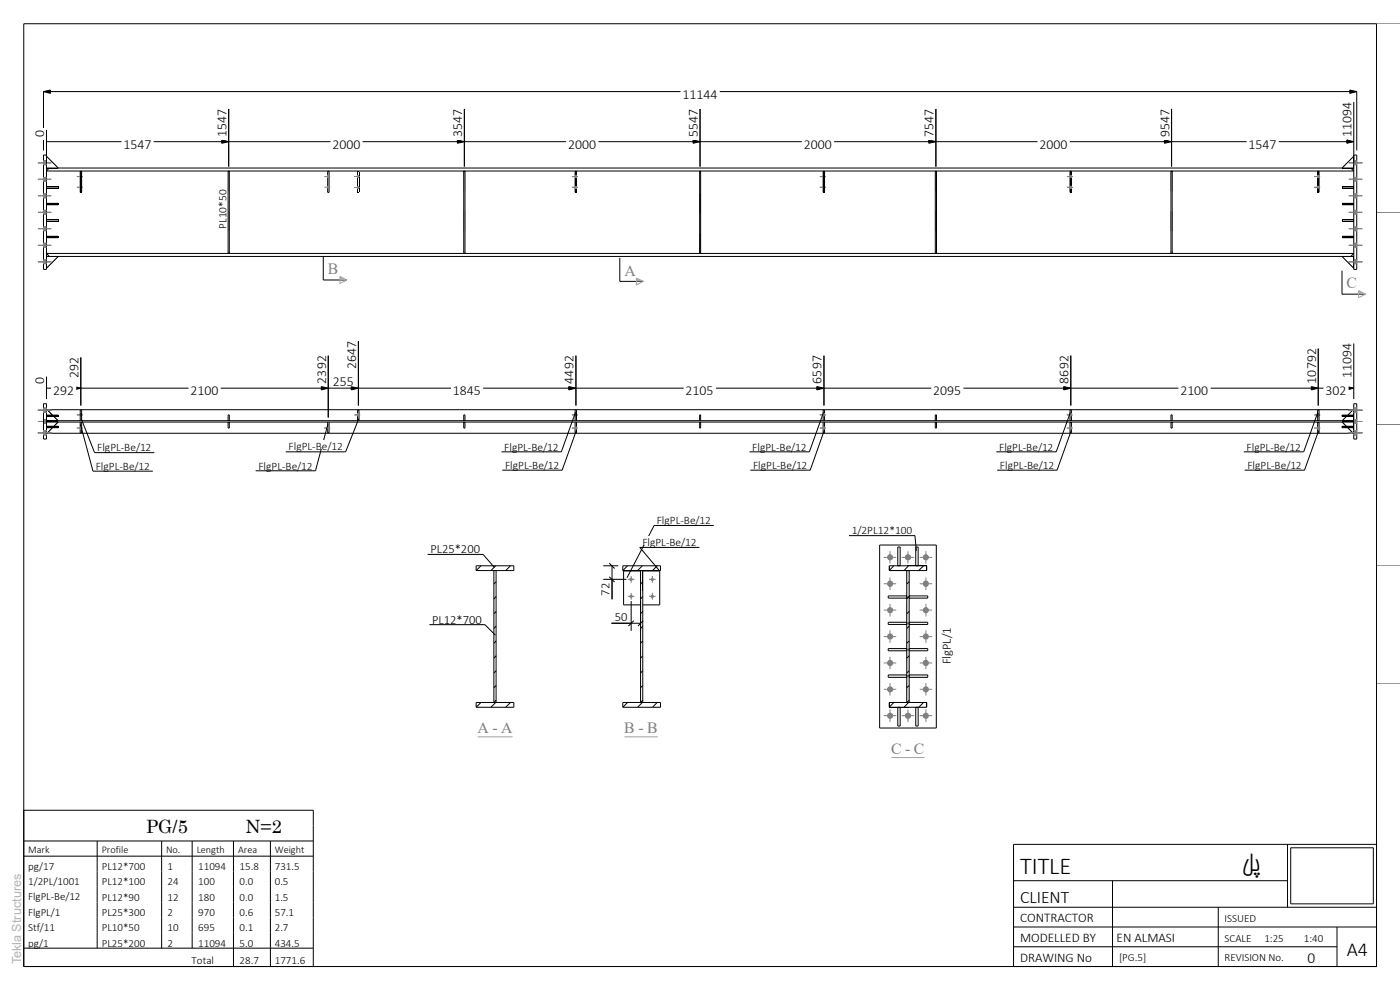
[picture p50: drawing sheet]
<svg xmlns="http://www.w3.org/2000/svg" width="297mm" height="210mm" viewBox="0 0 297 210" stroke-linecap="round" stroke-linejoin="round" font-family="sans-serif">
<defs><g id="words">
<g font-size="5.1">
<text x="216.4" y="185.4">TITLE</text>
<text x="263.4" y="184.7">لپ</text>
</g>
<text font-size="4.2" x="285.7" y="202.8">A4</text>
<g font-size="3.9">
<text x="31" y="176.7">PG/5</text>
<text x="52.1" y="176.7">N=2</text>
</g>
<text font-size="3.7" x="216.4" y="191.6">CLIENT</text>
<g font-size="3.3" fill="#7f7f7f">
<text x="69.6" y="58.2">B</text>
<text x="132.5" y="58.5">A</text>
<text x="285.7" y="61.2">C</text>
<text x="101.3" y="155.5">A - A</text>
<text x="132.4" y="155.5">B - B</text>
<text x="189.1" y="159.9">C - C</text>
</g>
<text font-size="3.3" x="277.4" y="204.3">0</text>
<g font-size="2.9">
<text x="144.8" y="21">11144</text>
<text x="9.4" y="29" transform="rotate(-90 9.4 29)">0</text>
<text x="48" y="29" transform="rotate(-90 48 29)">1547</text>
<text x="98" y="29" transform="rotate(-90 98 29)">3547</text>
<text x="148" y="29" transform="rotate(-90 148 29)">5547</text>
<text x="198" y="29" transform="rotate(-90 198 29)">7547</text>
<text x="248.1" y="29" transform="rotate(-90 248.1 29)">9547</text>
<text x="286.7" y="29" transform="rotate(-90 286.7 29)">11094</text>
<text x="26.2" y="31.5">1547</text>
<text x="70.5" y="31.5">2000</text>
<text x="120.5" y="31.5">2000</text>
<text x="170.5" y="31.5">2000</text>
<text x="220.5" y="31.5">2000</text>
<text x="264.9" y="31.5">1547</text>
<text x="9.4" y="81.4" transform="rotate(-90 9.4 81.4)">0</text>
<text x="11.3" y="83.9">292</text>
<text x="16.7" y="80.3" transform="rotate(-90 16.7 80.3)">292</text>
<text x="40.4" y="83.9">2100</text>
<text x="69.2" y="81.4" transform="rotate(-90 69.2 81.4)">2392</text>
<text x="70.6" y="81.9">255</text>
<text x="75.6" y="78.3" transform="rotate(-90 75.6 78.3)">2647</text>
<text x="96.1" y="83.9">1845</text>
<text x="121.7" y="81.4" transform="rotate(-90 121.7 81.4)">4492</text>
<text x="145.5" y="83.9">2105</text>
<text x="174.3" y="81.4" transform="rotate(-90 174.3 81.4)">6597</text>
<text x="198" y="83.9">2095</text>
<text x="226.7" y="81.4" transform="rotate(-90 226.7 81.4)">8692</text>
<text x="250.4" y="83.9">2100</text>
<text x="279.2" y="81.4" transform="rotate(-90 279.2 81.4)">10792</text>
<text x="281.2" y="83.9">302</text>
<text x="286.7" y="80.3" transform="rotate(-90 286.7 80.3)">11094</text>
</g>
<g font-size="2.8">
<text x="216.4" y="195.6">CONTRACTOR</text>
<text x="216.4" y="199.8">MODELLED BY</text>
<text x="236.9" y="199.8">EN ALMASI</text>
<text x="216.4" y="204">DRAWING No</text>
</g>
<g font-size="2.7">
<text x="91.3" y="117.4">PL25*200</text>
<text x="129.3" y="126.3" transform="rotate(-90 129.3 126.3)">72</text>
<text x="130.4" y="131.7">50</text>
<text x="91.7" y="132.3">PL12*700</text>
<text x="201.7" y="140.9" transform="rotate(-90 201.7 140.9)">FlgPL/1</text>
</g>
<text font-size="2.7" fill="#b2b2b2" x="4.5" y="204.5" transform="rotate(-90 4.5 204.5)">Tekla Structures</text>
<g font-size="2.4">
<text x="48" y="48.5" transform="rotate(-90 48 48.5)">PL10*50</text>
<text x="20.6" y="95.7">FlgPL-Be/12</text>
<text x="61.2" y="95.5">FlgPL-Be/12</text>
<text x="107" y="95.6">FlgPL-Be/12</text>
<text x="159.6" y="95.6">FlgPL-Be/12</text>
<text x="212" y="95.6">FlgPL-Be/12</text>
<text x="264.5" y="95.6">FlgPL-Be/12</text>
<text x="20.3" y="99.7">FlgPL-Be/12</text>
<text x="54.8" y="99.6">FlgPL-Be/12</text>
<text x="107.1" y="99.4">FlgPL-Be/12</text>
<text x="159.8" y="99.4">FlgPL-Be/12</text>
<text x="212.1" y="99.4">FlgPL-Be/12</text>
<text x="264.6" y="99.4">FlgPL-Be/12</text>
<text x="139.3" y="111.2">FlgPL-Be/12</text>
<text x="180.7" y="113.3">1/2PL12*100</text>
<text x="136.3" y="115.9">FlgPL-Be/12</text>
</g>
<g font-size="2.3">
<text x="6" y="184.5">pg/17</text>
<text x="21.6" y="184.6">PL12*700</text>
<text x="35.6" y="184.6">1</text>
<text x="42" y="184.6">11094</text>
<text x="50.8" y="184.6">15.8</text>
<text x="58.3" y="184.6">731.5</text>
<text x="6" y="187.8">1/2PL/1001</text>
<text x="6" y="191">FlgPL-Be/12</text>
<text x="21.6" y="187.8">PL12*100</text>
<text x="21.6" y="191">PL12*90</text>
<text x="35.6" y="187.8">24</text>
<text x="35.6" y="191">12</text>
<text x="42" y="187.8">100</text>
<text x="42" y="191">180</text>
<text x="50.8" y="187.8">0.0</text>
<text x="50.8" y="191">0.0</text>
<text x="58.3" y="187.8">0.5</text>
<text x="58.3" y="191">1.5</text>
<text x="6" y="194.3">FlgPL/1</text>
<text x="6" y="197.5">Stf/11</text>
<text x="21.6" y="194.3">PL25*300</text>
<text x="21.6" y="197.6">PL10*50</text>
<text x="35.6" y="194.3">2</text>
<text x="35.6" y="197.6">10</text>
<text x="42" y="194.3">970</text>
<text x="42" y="197.6">695</text>
<text x="50.8" y="194.3">0.6</text>
<text x="50.8" y="197.6">0.1</text>
<text x="58.3" y="194.3">57.1</text>
<text x="58.3" y="197.6">2.7</text>
<text x="259.8" y="195.5">ISSUED</text>
<text x="6" y="200.8">pg/1</text>
<text x="21.6" y="200.8">PL25*200</text>
<text x="35.6" y="200.8">2</text>
<text x="42" y="200.8">11094</text>
<text x="50.8" y="200.8">5.0</text>
<text x="58.3" y="200.8">434.5</text>
<text x="237.4" y="203.9">[PG.5]</text>
<text x="259.8" y="199.7">SCALE</text>
<text x="259.8" y="203.9">REVISION No.</text>
<text x="268.2" y="199.7">1:25</text>
<text x="276.6" y="199.7">1:40</text>
<text x="40.6" y="204.4">Total</text>
<text x="50.8" y="204.4">28.7</text>
<text x="58.3" y="204.4">1771.6</text>
</g>
<g font-size="2.2">
<text x="6" y="181">Mark</text>
<text x="21.6" y="181">Profile</text>
<text x="35.2" y="181">No.</text>
<text x="41.7" y="181">Length</text>
<text x="50.5" y="181">Area</text>
<text x="58.3" y="181">Weight</text>
</g>
</g></defs>
<g fill="none" stroke="#000" stroke-width=".21">
<path d="M102 120l-1 1M105.2 120l-1.1 1M105.2 139.1l-.4 .5M105.2 136l-.4 .4M105.2 132.8l-.4 .5M105.2 129.7l-.4 .5M105.2 126.5l-.4 .5M105.2 123.4l-.4 .5M108.3 120l-1 1M133.1 120l-1 1M136.3 120l-1 1M136.4 139.1l-.5 .5"/>
<path d="M136.4 136l-.5 .4M136.4 132.8l-.5 .5M136.4 129.7l-.5 .5M136.4 126.5l-.5 .5M136.4 123.4l-.5 .5M139.4 120l-1 1M189.6 120l-1 1M192.7 120l-.9 1M192.9 139.1l-.5 .5M192.9 136l-.5 .4M192.9 132.8l-.5 .5M192.9 129.7l-.5 .5"/>
<path d="M192.9 126.5l-.5 .5M192.9 123.4l-.5 .5M195.9 120l-1 1M102 149l-1 1M105.2 149l-1.1 1M105.2 148.5l-.4 .5M105.2 145.4l-.4 .5M105.2 142.3l-.4 .4M108.3 149l-1 1M133.1 149l-1 1M136.3 149l-1 1M136.4 148.5l-.5 .5"/>
<path d="M136.4 145.4l-.5 .5M136.4 142.3l-.5 .4M139.4 149l-1 1M189.6 149l-1 1M192.7 149l-.9 1M192.9 148.5l-.5 .5M192.9 145.4l-.5 .5M192.9 142.3l-.5 .4M195.9 149l-1 1"/>
</g>
<path d="M286.1 34.5h2.9M287.2 34.9h.6M287.2 34.1h.6M286.1 55.5h2.9M287.2 55.9h.6M287.2 55.1h.6" fill="none" stroke="#7f7f7f" stroke-width=".21"/>
<g fill="#7f7f7f">
<path d="M287.2 34.1h.6v.8h-.6z"/>
<path d="M287.2 55.1h.6v.8h-.6z"/>
</g>
<path d="M122 36.3h.3v4.5h-.3z" fill="none" stroke="#000" stroke-width=".21"/>
<path d="M121.3 37.5h1.3M121.3 39.7h1.3M122 37.7h.3M122 37.2h.3M122 39.9h.3M122 39.5h.3" fill="none" stroke="#7f7f7f" stroke-width=".21"/>
<g fill="#7f7f7f">
<path d="M122 37.2h.3v.5h-.3z"/>
<path d="M122 39.5h.3v.4h-.3z"/>
</g>
<path d="M284.7 50.4h2.5M284.7 50.1h2.5" fill="none" stroke="#000" stroke-width=".21"/>
<path d="M284.7 50.1v.3zM287.2 50.1v.3z" fill="#000"/>
<path d="M173.9 37.5h1.3M173.9 39.7h1.3M174.6 37.7h.3M174.6 37.2h.3M174.6 39.9h.3M174.6 39.5h.3" fill="none" stroke="#7f7f7f" stroke-width=".21"/>
<g fill="#7f7f7f">
<path d="M174.6 37.2h.3v.5h-.3z"/>
<path d="M174.6 39.5h.3v.4h-.3z"/>
</g>
<g fill="#000">
<path d="M48.4 36.3l.2 .1zM122 36.3l.3 .1zM227 36.3l.3 .1zM48.4 53.7h.2zM122 40.8h.3zM227 40.8h.3zM284.7 43.1v.3zM287.2 43.1v.3z"/>
<path d="M48.4 36.3v4.3zM48.4 44.8v4.2zM48.4 53.3v.4z"/>
<path d="M48.6 36.3l.1 4.3zM48.6 44.8l.1 4.2zM48.6 53.3l.1 .4z"/>
</g>
<path d="M48.4 36.3h.2v17.4h-.2zM122 36.6v4.2M122.3 36.6v4.2M174.6 36.3h.3v4.5h-.3zM227 36.6v4.2M227.3 36.6v4.2M279.5 36.3h.3v4.5h-.3zM9.9 53.8h277.3l-.6 .6h-276.1zM284.7 43.1h2.5M284.7 43.4h2.5" fill="none" stroke="#000" stroke-width=".21"/>
<path d="M8 34.5h2.9M9.2 34.9h.7M9.2 34.1h.7M8 55.5h2.9M9.2 55.9h.7M9.2 55.1h.7" fill="none" stroke="#7f7f7f" stroke-width=".21"/>
<g fill="#7f7f7f">
<path d="M9.2 34.1h.7v.8h-.7z"/>
<path d="M9.2 55.1h.7v.8h-.7z"/>
</g>
<path d="M17 36.3h.3v4.5h-.3zM69.5 36.3h.3v4.5h-.3zM148.4 36.3h.2v17.4h-.2zM227 36.3h.3v4.5h-.3zM9.9 46.9h2.4M9.9 46.6h2.4M9.9 50.1h2.5M9.9 50.4h2.5M10.5 54.4h-.7l.1 2.5 2.5-2.5" fill="none" stroke="#000" stroke-width=".21"/>
<path d="M9.8 46.6l.1 .3zM9.8 50.1l.1 .3zM10.5 54.4h1.9zM12.3 46.6l.1 .3zM12.3 50.1l.1 .3z" fill="#000"/>
<g fill="#7f7f7f">
<path d="M121.3 37.4l1.3 .1z"/>
<path d="M122 37.7h.3z"/>
<path d="M122 37.2l.3 .1z"/>
<path d="M121.3 39.7h1.3z"/>
<path d="M122 39.9l.3 .1z"/>
<path d="M122 39.5h.3z"/>
</g>
<path d="M9.2 32.9h.7v24.2h-.7zM9.9 33.1l2.5 2.5M9.9 35.6h.6M75.9 36.6v4.2M76.2 36.6v4.2M284.7 39.9h2.5M284.7 39.6h2.5M286.6 35.6h.6M287.2 32.9h.6v24.2h-.6zM287.2 33.1l-2.5 2.5M284.7 54.4l2.5 2.5M286.6 54.4h.6" fill="none" stroke="#000" stroke-width=".21"/>
<path d="M10.5 35.6l1.9 .1zM75.9 36.3l.3 .1zM284.7 39.6v.3zM284.7 35.6l1.9 .1zM287.2 39.6v.3zM75.9 40.8h.3zM284.7 54.4h1.9z" fill="#000"/>
<path d="M68.8 37.5h1.3M68.8 39.7h1.3M69.5 37.7h.3M69.5 37.2h.3M69.5 39.9h.3M69.5 39.5h.3" fill="none" stroke="#7f7f7f" stroke-width=".21"/>
<g fill="#7f7f7f">
<path d="M69.5 37.2h.3v.5h-.3z"/>
<path d="M69.5 39.5h.3v.4h-.3z"/>
</g>
<path d="M287.2 33.1v2.5l-2.5 .1" fill="none" stroke="#000" stroke-width=".21"/>
<g fill="#000">
<path d="M198.4 36.3l.3 .1zM287.2 33.1l-2.5 2.6zM198.4 53.7h.3z"/>
<path d="M198.4 36.3v4.3zM198.4 44.8v4.2zM198.4 53.3v.4z"/>
<path d="M198.6 36.3l.1 4.3zM198.6 44.8l.1 4.2zM198.6 53.3l.1 .4z"/>
</g>
<g fill="#7f7f7f">
<path d="M278.8 37.4l1.3 .1z"/>
<path d="M279.5 37.7h.3z"/>
<path d="M279.5 37.2l.3 .1z"/>
<path d="M278.8 39.7h1.3z"/>
<path d="M279.5 39.9l.3 .1z"/>
<path d="M279.5 39.5h.3z"/>
</g>
<path d="M9.9 39.9h2.4M9.9 39.6h2.4M10.5 35.6h276.1l.6 .7h-277.3zM284.7 39.9h2.5M284.7 39.6h2.5M284.7 54.4h2.5v2.5M284.7 46.9h2.5M284.7 46.6h2.5M284.7 50.1h2.5M284.7 50.4h2.5" fill="none" stroke="#000" stroke-width=".21"/>
<path d="M9.8 39.6l.1 .3zM12.3 39.6l.1 .3zM284.7 39.6v.3zM287.2 39.6v.3zM284.7 46.6v.3zM284.7 50.1v.3zM284.7 54.4l2.5 2.5zM287.2 46.6v.3zM287.2 50.1v.3z" fill="#000"/>
<g fill="#7f7f7f">
<path d="M173.9 37.4l1.3 .1z"/>
<path d="M174.6 37.7h.3z"/>
<path d="M174.6 37.2l.3 .1z"/>
<path d="M173.9 39.7h1.3z"/>
<path d="M174.6 39.9l.3 .1z"/>
<path d="M174.6 39.5h.3z"/>
</g>
<path d="M9.9 50.4h2.4M9.9 50.1h2.4M9.9 46.6h2.5M9.9 46.9h2.5M284.7 43.4h2.5M284.7 43.1h2.5" fill="none" stroke="#000" stroke-width=".21"/>
<g fill="#000">
<path d="M98.4 36.3l.2 .1zM9.8 50.1l.1 .3zM9.8 46.6l.1 .3zM12.3 50.1l.1 .3zM12.3 46.6l.1 .3zM98.4 53.7h.2zM284.7 43.1v.3zM287.2 43.1v.3z"/>
<path d="M98.4 36.3v4.3zM98.4 44.8v4.2zM98.4 53.3v.4z"/>
<path d="M98.6 36.3l.1 4.3zM98.6 44.8l.1 4.2zM98.6 53.3l.1 .4z"/>
</g>
<g fill="#7f7f7f">
<path d="M226.3 37.4l1.2 .1z"/>
<path d="M227 37.7h.3z"/>
<path d="M227 37.2l.3 .1z"/>
<path d="M226.3 39.7h1.2z"/>
<path d="M227 39.9l.3 .1z"/>
<path d="M227 39.5h.3z"/>
</g>
<path d="M9.8 33.1v2.5l2.6 .1M9.9 39.6h2.5M9.9 39.9h2.5M98.4 36.3h.2v17.4h-.2zM174.6 36.6v4.2M174.9 36.6v4.2M12.4 54.4h-2.6v2.5" fill="none" stroke="#000" stroke-width=".21"/>
<g fill="#000">
<path d="M9.8 39.6l.1 .3zM9.8 33.1l2.6 2.5zM12.3 39.6l.1 .3zM174.6 36.3l.3 .1zM248.4 36.3l.3 .1zM9.8 56.9l2.6-2.5zM174.6 40.8h.3zM248.4 53.7h.3z"/>
<path d="M248.4 36.3v4.3zM248.4 44.8v4.2zM248.4 53.3v.4z"/>
<path d="M248.6 36.3l.1 4.3zM248.6 44.8l.1 4.2zM248.6 53.3l.1 .4z"/>
</g>
<g fill="#7f7f7f">
<path d="M75.2 37.4l1.2 .1z"/>
<path d="M75.9 37.7h.3z"/>
<path d="M75.9 37.2l.3 .1z"/>
<path d="M75.2 39.7h1.2z"/>
<path d="M75.9 39.9l.3 .1z"/>
<path d="M75.9 39.5h.3z"/>
</g>
<g fill="#000">
<path d="M148.4 36.3l.2 .1zM148.4 53.7h.2z"/>
<path d="M148.4 49.5v4.2zM148.4 41v4.3zM148.4 36.3v.5z"/>
<path d="M148.6 49.5l.1 4.2zM148.6 41l.1 4.3zM148.6 36.3l.1 .5z"/>
</g>
<path d="M198.4 36.3h.3v17.4h-.3z" fill="none" stroke="#000" stroke-width=".21"/>
<path d="M16.3 37.5h1.3M16.3 39.7h1.3M17 37.7h.3M17 37.2h.3M17 39.9h.3M17 39.5h.3" fill="none" stroke="#7f7f7f" stroke-width=".21"/>
<g fill="#7f7f7f">
<path d="M17 37.2h.3v.5h-.3z"/>
<path d="M17 39.5h.3v.4h-.3z"/>
</g>
<path d="M248.4 36.3h.3v17.4h-.3z" fill="none" stroke="#000" stroke-width=".21"/>
<g fill="#7f7f7f">
<path d="M16.3 37.4l1.3 .1z"/>
<path d="M17 37.7h.3z"/>
<path d="M17 37.2l.3 .1z"/>
<path d="M16.3 39.7h1.3z"/>
<path d="M17 39.9l.3 .1z"/>
<path d="M17 39.5h.3z"/>
</g>
<path d="M17 36.6v4.2M17.3 36.6v4.2M279.5 36.6v4.2M279.8 36.6v4.2M12.4 43.1h-2.5M12.4 43.4h-2.5" fill="none" stroke="#000" stroke-width=".21"/>
<path d="M17 36.3l.3 .1zM279.5 36.3l.3 .1zM9.8 43.1l.1 .3zM12.3 43.1l.1 .3zM17 40.8h.3zM279.5 40.8h.3z" fill="#000"/>
<path d="M226.3 37.5h1.2M226.3 39.7h1.2M227 37.7h.3M227 37.2h.3M227 39.9h.3M227 39.5h.3" fill="none" stroke="#7f7f7f" stroke-width=".21"/>
<g fill="#7f7f7f">
<path d="M227 37.2h.3v.5h-.3z"/>
<path d="M227 39.5h.3v.4h-.3z"/>
</g>
<path d="M278.8 37.5h1.3M278.8 39.7h1.3M279.5 37.7h.3M279.5 37.2h.3M279.5 39.9h.3M279.5 39.5h.3" fill="none" stroke="#7f7f7f" stroke-width=".21"/>
<g fill="#7f7f7f">
<path d="M279.5 37.2h.3v.5h-.3z"/>
<path d="M279.5 39.5h.3v.4h-.3z"/>
</g>
<g fill="none" stroke="#7f7f7f" stroke-width=".21">
<path d="M8 34.5h2.9M8 38h2.9M9.2 34.9h.7M9.2 34.1h.7M9.2 38.4h.7M9.2 37.6h.7M8 41.5h2.9M8 45h2.9M8 48.5h2.9M8 52h2.9M8 55.5h2.9M9.2 42h.7"/>
<path d="M9.2 41.1h.7M9.2 45.4h.7M9.2 44.6h.7M9.2 48.9h.7M9.2 48.1h.7M9.2 52.4h.7M9.2 51.6h.7M9.2 55.9h.7M9.2 55.1h.7"/>
</g>
<g fill="#7f7f7f">
<path d="M9.2 34.1h.7v.8h-.7z"/>
<path d="M9.2 37.6h.7v.8h-.7z"/>
<path d="M9.2 41.1h.7v.9h-.7z"/>
<path d="M9.2 44.6h.7v.8h-.7z"/>
<path d="M9.2 48.1h.7v.8h-.7z"/>
<path d="M9.2 51.6h.7v.8h-.7z"/>
<path d="M9.2 55.1h.7v.8h-.7z"/>
</g>
<g fill="none" stroke="#7f7f7f" stroke-width=".21">
<path d="M286.1 34.5h2.9M286.1 38h2.9M287.2 34.9h.6M287.2 34.1h.6M287.2 38.4h.6M287.2 37.6h.6M286.1 41.5h2.9M286.1 45h2.9M286.1 48.5h2.9M286.1 52h2.9M286.1 55.5h2.9M287.2 42h.6"/>
<path d="M287.2 41.1h.6M287.2 45.4h.6M287.2 44.6h.6M287.2 48.9h.6M287.2 48.1h.6M287.2 52.4h.6M287.2 51.6h.6M287.2 55.9h.6M287.2 55.1h.6"/>
</g>
<g fill="#7f7f7f">
<path d="M287.2 34.1h.6v.8h-.6z"/>
<path d="M287.2 37.6h.6v.8h-.6z"/>
<path d="M287.2 41.1h.6v.9h-.6z"/>
<path d="M287.2 44.6h.6v.8h-.6z"/>
<path d="M287.2 48.1h.6v.8h-.6z"/>
<path d="M287.2 51.6h.6v.8h-.6z"/>
<path d="M287.2 55.1h.6v.8h-.6z"/>
</g>
<path d="M132.1 120h8v1h-8zM135.9 121.1h-3.6v7.2h3.6M135.9 121v28M135.9 121.1v4.2M136.4 121v28M132.1 149h8v1h-8z" fill="none" stroke="#000" stroke-width=".21"/>
<circle cx="138.4" cy="122.9" r=".36" fill="#7f7f7f"/>
<path d="M137.7 122.9h1.4M138.4 122.2v1.4" fill="none" stroke="#7f7f7f" stroke-width=".21"/>
<circle cx="138.4" cy="126.5" r=".36" fill="#7f7f7f"/>
<path d="M137.7 126.5h1.4M138.4 125.8v1.4" fill="none" stroke="#7f7f7f" stroke-width=".21"/>
<circle cx="133.9" cy="122.9" r=".36" fill="#7f7f7f"/>
<path d="M133.2 122.9h1.4M133.9 122.2v1.4" fill="none" stroke="#7f7f7f" stroke-width=".21"/>
<circle cx="133.9" cy="126.5" r=".36" fill="#7f7f7f"/>
<path d="M278.8 88h1.3M279.5 88.2h.3M279.5 87.8h.3M133.2 126.5h1.4M133.9 125.8v1.4" fill="none" stroke="#7f7f7f" stroke-width=".21"/>
<path d="M12.4 89.5h-2.5l-.1 2.5M285.6 88.3l-.9 .9M285.9 88.1l1.3-1.3v2.5h-2.5M136.4 125.3v-4.2h3.6v7.2h-3.6" fill="none" stroke="#000" stroke-width=".21"/>
<path d="M12.3 89.5l-2.5 2.5zM285.9 88.1l-.3 .3z" fill="#000"/>
<path d="M279.5 87.8h.3v.4h-.3z" fill="#7f7f7f"/>
<g fill="none" stroke="#000" stroke-width=".21">
<path d="M9.8 86.8l.1 2.5h2.5M9.9 90.7h2.5M9.9 90.4h2.5M10 91.9h277.1M10 86.9h277.1M48.4 89.5v1.3h.2v-1.3M122 89.5v2.3h.3v-2.3M174.6 89.5v2.3h.3v-2.3M227 89.5v2.3h.3v-2.3M248.4 89.5v1.3h.3v-1.3M248.4 89.2v-1.2h.3v1.2M279.5 89.5v2.3h.3v-2.3"/>
<path d="M284.7 88.1h2.5M284.7 88.4h2.5"/>
</g>
<path d="M9.8 90.4l.1 .3zM12.3 90.4l.1 .3zM9.8 86.8l2.6 2.5zM48.4 89.5l.2 .1zM227 89.5l.3 .1zM248.4 89.5l.3 .1zM279.5 89.5l.3 .1zM284.7 88.1v.2zM287.2 88.1v.2z" fill="#000"/>
<path d="M8 89.4h2.9M9.2 89h.7M9.2 89.8h.7" fill="none" stroke="#7f7f7f" stroke-width=".21"/>
<path d="M9.2 89h.7v.8h-.7z" fill="#7f7f7f"/>
<path d="M173.9 90.8h1.3M174.6 91h.3M174.6 90.6h.3" fill="none" stroke="#7f7f7f" stroke-width=".21"/>
<path d="M174.6 90.6h.3v.4h-.3z" fill="#7f7f7f"/>
<path d="M75.9 89.2v-2.2h.3v2.2" fill="none" stroke="#000" stroke-width=".21"/>
<path d="M121.3 90.8h1.3M122 91h.3M122 90.6h.3" fill="none" stroke="#7f7f7f" stroke-width=".21"/>
<path d="M122 90.6h.3v.4h-.3z" fill="#7f7f7f"/>
<path d="M17 89.5v2.3h.3v-2.3M69.5 89.5v2.3h.3v-2.3M98.4 89.2v-1.2h.2v1.2M287.2 85.6h.6v7.5h-.6z" fill="none" stroke="#000" stroke-width=".21"/>
<path d="M98.4 89.2l.2 .1z" fill="#000"/>
<path d="M16.3 88h1.3M17 88.2h.3M17 87.8h.3" fill="none" stroke="#7f7f7f" stroke-width=".21"/>
<path d="M17 87.8h.3v.4h-.3z" fill="#7f7f7f"/>
<path d="M9.2 85.6h.7v7.5h-.7zM9.9 89.3h2.5M9.9 86.8l1.2 1.3M11.4 88.3l.9 .9M98.4 89.5v1.3h.2v-1.3M148.4 89.5v1.3h.2v-1.3M148.4 89.2v-1.2h.2v1.2M174.6 89.2v-2.2h.3v2.2M198.4 89.5v1.3h.3v-1.3M287.2 90.4h-2.5v.3h2.5M287.2 86.8v2.5h-2.5" fill="none" stroke="#000" stroke-width=".21"/>
<path d="M9.8 86.8l1.7 1.5zM11.1 88.1l.4 .2zM98.4 89.5l.2 .1zM148.4 89.5l.2 .1zM148.4 89.2l.2 .1zM198.4 89.5l.3 .1zM284.7 89.3l2.5-2.5zM284.7 90.4v.3zM287.2 90.4v.3z" fill="#000"/>
<path d="M68.8 90.8h1.3M69.5 91h.3M69.5 90.6h.3" fill="none" stroke="#7f7f7f" stroke-width=".21"/>
<path d="M69.5 90.6h.3v.4h-.3z" fill="#7f7f7f"/>
<path d="M48.4 89.2v-1.2h.2v1.2M227 89.2v-2.2h.3v2.2" fill="none" stroke="#000" stroke-width=".21"/>
<path d="M48.4 89.2l.2 .1zM227 89.2l.3 .1z" fill="#000"/>
<path d="M286.1 89.4h2.9M287.2 89.8h.6M287.2 89h.6" fill="none" stroke="#7f7f7f" stroke-width=".21"/>
<path d="M287.2 89h.6v.8h-.6z" fill="#7f7f7f"/>
<path d="M9.9 90.4h2.5v.3h-2.5M284.7 89.5l.9 .9M285.9 90.7l1.3 1.3v-2.5h-277.3l-.1 2.5M287.2 88.1h-2.5v.2h2.5M287.2 86.8v2.4h-277.3" fill="none" stroke="#000" stroke-width=".21"/>
<path d="M9.8 90.4l.1 .3zM12.3 89.5l-2.5 2.5zM284.7 89.3l2.5-2.5zM284.7 89.5l2.5 2.5zM285.6 90.5l.3 .2zM287.2 88.1v.2z" fill="#000"/>
<path d="M121.3 88h1.3M122 88.2h.3M122 87.8h.3" fill="none" stroke="#7f7f7f" stroke-width=".21"/>
<path d="M122 87.8h.3v.4h-.3z" fill="#7f7f7f"/>
<path d="M9.8 86.8v2.5h2.6M9.9 88.1h2.5v.2h-2.5M9.9 88.1h2.5M12.3 89.5l-.9 .9M12.4 89.5h-2.5l-.1 2.5 1.3-1.3M122 89.2v-2.2h.3v2.2M284.7 89.5h2.5v2.5" fill="none" stroke="#000" stroke-width=".21"/>
<path d="M9.8 88.1l.1 .2zM11.1 90.7l.4-.2zM9.8 86.8l2.6 2.5zM12.3 88.1l.1 .2zM12.3 89.5l-2.5 2.5zM284.7 89.5l2.5 2.5z" fill="#000"/>
<path d="M75.2 88h1.2M75.9 88.2h.3M75.9 87.8h.3" fill="none" stroke="#7f7f7f" stroke-width=".21"/>
<path d="M75.9 87.8h.3v.4h-.3z" fill="#7f7f7f"/>
<path d="M17 89.2v-2.2h.3v2.2M198.4 89.2v-1.2h.3v1.2M284.7 89.5h2.5v2.5M287.2 86.8v2.5h-2.5" fill="none" stroke="#000" stroke-width=".21"/>
<path d="M284.7 89.3l2.5-2.5zM284.7 89.5l2.5 2.5z" fill="#000"/>
<path d="M173.9 88h1.3M174.6 88.2h.3M174.6 87.8h.3" fill="none" stroke="#7f7f7f" stroke-width=".21"/>
<path d="M174.6 87.8h.3v.4h-.3z" fill="#7f7f7f"/>
<path d="M226.3 88h1.2M227 88.2h.3M227 87.8h.3" fill="none" stroke="#7f7f7f" stroke-width=".21"/>
<path d="M227 87.8h.3v.4h-.3z" fill="#7f7f7f"/>
<path d="M279.5 89.2v-2.2h.3v2.2" fill="none" stroke="#000" stroke-width=".21"/>
<path d="M279.5 89.2l.3 .1z" fill="#000"/>
<path d="M16.3 90.8h1.3M17 91h.3M17 90.6h.3" fill="none" stroke="#7f7f7f" stroke-width=".21"/>
<path d="M17 90.6h.3v.4h-.3z" fill="#7f7f7f"/>
<path d="M226.3 90.8h1.2M227 91h.3M227 90.6h.3" fill="none" stroke="#7f7f7f" stroke-width=".21"/>
<path d="M227 90.6h.3v.4h-.3z" fill="#7f7f7f"/>
<path d="M278.8 90.8h1.3M279.5 91h.3M279.5 90.6h.3" fill="none" stroke="#7f7f7f" stroke-width=".21"/>
<path d="M279.5 90.6h.3v.4h-.3z" fill="#7f7f7f"/>
<path d="M8 87h2.9M8 91.8h2.9M9.2 86.6h.7M9.2 87.5h.7M9.2 91.4h.7M9.2 92.2h.7" fill="none" stroke="#7f7f7f" stroke-width=".21"/>
<g fill="#7f7f7f">
<path d="M9.2 86.6h.7v.9h-.7z"/>
<path d="M9.2 91.4h.7v.8h-.7z"/>
</g>
<path d="M286.1 87h2.9M286.1 91.8h2.9M287.2 87.5h.6M287.2 86.6h.6M287.2 92.2h.6M287.2 91.4h.6" fill="none" stroke="#7f7f7f" stroke-width=".21"/>
<g fill="#7f7f7f">
<path d="M287.2 86.6h.6v.9h-.6z"/>
<path d="M287.2 91.4h.6v.8h-.6z"/>
</g>
<path d="M101 120h8v1h-8zM104.8 121v28M105.2 121v28M192.4 126.4h-4v.5h4M192.4 126.4v.5M101 149h8v1h-8zM190.5 150h.5v4h-.5zM192.4 143.2h-4v.5h4M192.4 143.2v.5" fill="none" stroke="#000" stroke-width=".21"/>
<circle cx="192.6" cy="118.2" r=".67" fill="#7f7f7f"/>
<path d="M191.3 118.2h2.6M192.6 116.9v2.6" fill="none" stroke="#7f7f7f" stroke-width=".21"/>
<circle cx="192.6" cy="151.8" r=".67" fill="#7f7f7f"/>
<path d="M191.3 151.8h2.6M192.6 150.5v2.7" fill="none" stroke="#7f7f7f" stroke-width=".21"/>
<g fill="none" stroke="#000" stroke-width=".21">
<path d="M186.6 115.6h12v38.8h-12zM188.6 120h8v1h-8zM190.5 120v-4h.5v4M192.4 132h-4v.5h4M192.4 137.6h-4v.4h4M192.4 121v28M192.4 132v.5M192.4 137.6v.4M192.8 126.4v.5M192.8 132v.5M192.8 137.6v.4M192.9 132h3.9v.5h-3.9"/>
<path d="M192.9 126.4h3.9v.5h-3.9M192.9 137.6h3.9v.4h-3.9M192.9 121v28M194.3 120v-4h.5v4M188.6 149h8v1h-8zM188.6 150h4.3M192.8 143.2v.5M192.9 143.2h3.9v.5h-3.9M194.3 150v4h.5v-4"/>
</g>
<g fill="#000">
<path d="M188.6 120v1zM192.4 121h.5zM196.6 120v1zM188.6 149v1zM192.4 149l.5 .1zM196.6 149v1z"/>
<path d="M192.8 121l.1 4.3zM192.8 129.5l.1 4.2zM192.8 138l.1 4.2zM192.8 146.4l.1 2.6z"/>
<path d="M192.4 144.8v4.2zM192.4 136.3v4.2zM192.4 127.8v4.3zM192.4 121v2.6z"/>
</g>
<circle cx="188.8" cy="118.2" r=".65" fill="#7f7f7f"/>
<path d="M187.5 118.2h2.6M188.8 116.9v2.6" fill="none" stroke="#7f7f7f" stroke-width=".21"/>
<circle cx="188.8" cy="123.8" r=".66" fill="#7f7f7f"/>
<path d="M187.5 123.8h2.6M188.8 122.5v2.6" fill="none" stroke="#7f7f7f" stroke-width=".21"/>
<circle cx="188.8" cy="129.4" r=".65" fill="#7f7f7f"/>
<path d="M187.5 129.4h2.6M188.8 128.1v2.7" fill="none" stroke="#7f7f7f" stroke-width=".21"/>
<circle cx="188.8" cy="135" r=".65" fill="#7f7f7f"/>
<path d="M187.5 135h2.6M188.8 133.7v2.7" fill="none" stroke="#7f7f7f" stroke-width=".21"/>
<circle cx="188.8" cy="140.6" r=".66" fill="#7f7f7f"/>
<path d="M188.8 139.3v2.6M187.5 140.6h2.6" fill="none" stroke="#7f7f7f" stroke-width=".21"/>
<circle cx="188.8" cy="146.2" r=".65" fill="#7f7f7f"/>
<path d="M187.5 146.2h2.6M188.8 144.9v2.6" fill="none" stroke="#7f7f7f" stroke-width=".21"/>
<circle cx="188.8" cy="151.8" r=".65" fill="#7f7f7f"/>
<path d="M187.5 151.8h2.6M188.8 150.5v2.7" fill="none" stroke="#7f7f7f" stroke-width=".21"/>
<circle cx="196.4" cy="118.2" r=".66" fill="#7f7f7f"/>
<path d="M195.1 118.2h2.6M196.4 116.9v2.6" fill="none" stroke="#7f7f7f" stroke-width=".21"/>
<circle cx="196.4" cy="123.8" r=".67" fill="#7f7f7f"/>
<path d="M195.1 123.8h2.6M196.4 122.5v2.6" fill="none" stroke="#7f7f7f" stroke-width=".21"/>
<circle cx="196.4" cy="129.4" r=".66" fill="#7f7f7f"/>
<path d="M195.1 129.4h2.6M196.4 128.1v2.7" fill="none" stroke="#7f7f7f" stroke-width=".21"/>
<circle cx="196.4" cy="135" r=".66" fill="#7f7f7f"/>
<path d="M195.1 135h2.6M196.4 133.7v2.7" fill="none" stroke="#7f7f7f" stroke-width=".21"/>
<circle cx="196.4" cy="140.6" r=".67" fill="#7f7f7f"/>
<path d="M196.4 139.3v2.6M195.1 140.6h2.6" fill="none" stroke="#7f7f7f" stroke-width=".21"/>
<circle cx="196.4" cy="146.2" r=".66" fill="#7f7f7f"/>
<path d="M195.1 146.2h2.6M196.4 144.9v2.6" fill="none" stroke="#7f7f7f" stroke-width=".21"/>
<circle cx="196.4" cy="151.8" r=".66" fill="#7f7f7f"/>
<path d="M292 5h5M292 45h5M292 90h5M292 120h5M195.1 151.8h2.6M196.4 150.5v2.7M292 145h5" fill="none" stroke="#7f7f7f" stroke-width=".21"/>
<g fill="none" stroke="#000" stroke-width=".21">
<path d="M68.6 54.4v5h5M131.5 54.7v5h5M284.7 57.4v5h5M17.1 90l2.6 9.9M17.2 88.8l2.9 7.2M69.6 90l-2.7 9.9M76.1 88.8l-2.8 7M122.1 87.5l-3 8.3M122.3 91.4l-3 8.3M174.7 87.5l-3 8.3M174.8 91.4l-2.9 8.3M227.1 87.5l-3 8.3"/>
<path d="M227.2 91.4l-3 8.3M279.6 87.5l-3 8.3M279.7 91.4l-3 8.3M102.5 117.6l2.4 2.8M135.7 116.1l4.3 5M138.8 111.5l-5.8 11.1M194.1 113.6l.3 3.2M102.9 132.5l2.2 2.2"/>
</g>
<g fill="#fff">
<path d="M45.9 40.3h1.8v8.3h-1.8z"/>
<path d="M69.6 55.7h2.2v2.5h-2.2z"/>
</g>
<path d="M72.1 58.6l1.5 .8-1.5 .8z" fill="none" stroke="#a8a1a8" stroke-width=".21"/>
<path d="M72.1 58.6l1.5 .8h-1.5z" fill="#a8a1a8"/>
<path d="M132.5 56h2.4v2.5h-2.4z" fill="#fff"/>
<path d="M135 59l1.5 .7-1.5 .7z" fill="none" stroke="#a8a1a8" stroke-width=".21"/>
<path d="M135 59l1.5 .7h-1.5z" fill="#a8a1a8"/>
<path d="M285.7 58.7h2.2v2.5h-2.2z" fill="#fff"/>
<path d="M288.2 61.6l1.5 .8-1.5 .8z" fill="none" stroke="#a8a1a8" stroke-width=".21"/>
<path d="M288.2 61.6l1.5 .8h-1.5z" fill="#a8a1a8"/>
<path d="M9.2 19.4h278.6M9.2 19.4v12.5M9.2 19.4l1.5-.3v.7zM286.3 19.1l1.5 .3-1.5 .4zM287.8 19.4v12.5M9.9 30.1h38.6M9.9 27.6v7.1M47 29.7l1.5 .4-1.5 .3zM48.5 23.1v12.2" fill="none" stroke="#000" stroke-width=".21"/>
<path d="M9.2 19.4l1.5-.3v.7zM286.3 19.1l1.5 .3-1.5 .4zM47 29.7l1.5 .4-1.5 .3z" fill="#000"/>
<path d="M144.4 19.5h8.3M25.8 30h6.8" fill="none" stroke="#fff" stroke-width="3.1" stroke-linecap="butt"/>
<g fill="#fff">
<path d="M45 22.7h3.1v6.8h-3.1z"/>
<path d="M6.3 27.1h3.1v2.4h-3.1z"/>
</g>
<path d="M97 29.7l1.5 .4-1.5 .3z" fill="#000"/>
<path d="M48.5 30.1h50M48.5 23.1v12.2M97 29.7l1.5 .4-1.5 .3zM98.5 23.1v12.2" fill="none" stroke="#000" stroke-width=".21"/>
<path d="M70.1 30h6.8" fill="none" stroke="#fff" stroke-width="3.1" stroke-linecap="butt"/>
<path d="M95 22.7h3.1v6.8h-3.1z" fill="#fff"/>
<path d="M147 29.7l1.5 .4-1.5 .3z" fill="#000"/>
<path d="M98.5 30.1h50M98.5 23.1v12.2M147 29.7l1.5 .4-1.5 .3zM148.5 23.1v12.2" fill="none" stroke="#000" stroke-width=".21"/>
<path d="M120.1 30h6.9" fill="none" stroke="#fff" stroke-width="3.1" stroke-linecap="butt"/>
<path d="M145 22.7h3.1v6.8h-3.1z" fill="#fff"/>
<path d="M197 29.7l1.5 .4-1.5 .3z" fill="#000"/>
<path d="M148.5 30.1h50M148.5 23.1v12.2M197 29.7l1.5 .4-1.5 .3zM198.5 23.1v12.2" fill="none" stroke="#000" stroke-width=".21"/>
<path d="M170.1 30h6.9" fill="none" stroke="#fff" stroke-width="3.1" stroke-linecap="butt"/>
<path d="M195 22.7h3.1v6.8h-3.1z" fill="#fff"/>
<path d="M247 29.7l1.5 .4-1.5 .3z" fill="#000"/>
<path d="M198.5 30.1h50M198.5 23.1v12.2M247 29.7l1.5 .4-1.5 .3zM248.5 23.1v12.2" fill="none" stroke="#000" stroke-width=".21"/>
<path d="M220.1 30h6.8" fill="none" stroke="#fff" stroke-width="3.1" stroke-linecap="butt"/>
<path d="M245 22.7h3.1v6.8h-3.1z" fill="#fff"/>
<path d="M285.7 29.7l1.5 .4-1.5 .3z" fill="#000"/>
<path d="M248.5 30.1h38.7M248.5 23.1v12.2M285.7 29.7l1.5 .4-1.5 .3zM287.2 21.6v13.1" fill="none" stroke="#000" stroke-width=".21"/>
<path d="M264.5 30h6.8" fill="none" stroke="#fff" stroke-width="3.1" stroke-linecap="butt"/>
<path d="M283.7 21.2h3.1v8.3h-3.1z" fill="#fff"/>
<g fill="#fff">
<path d="M132.5 153h2.2v2.5h-2.2z"/>
<path d="M135.4 153h1.1v2.5h-1.1z"/>
<path d="M137.3 153h2.2v2.5h-2.2z"/>
</g>
<path d="M132.5 156.3h7" fill="none" stroke="#a8a1a8" stroke-width=".21"/>
<path d="M139.4 109h11.4v1.8h-11.4z" fill="#fff"/>
<path d="M138.8 111.5h12.6" fill="none" stroke="#000" stroke-width=".21"/>
<path d="M136.3 113.7h11.5v1.8h-11.5z" fill="#fff"/>
<path d="M129.2 119.5l1.2 1.1M135.7 116.1h12.7M128 122.9h4.9M128 120h3.1M129.2 122.3l1.2 1.2M129.7 132.2h6.2M129.8 120v2.9M133.9 127.5v6.3M134.5 131.7l-1.2 1.1M135.9 127.5v6.3M136.4 131.7l-1.1 1.1" fill="none" stroke="#000" stroke-width=".21"/>
<path d="M130 130.4h3.6" fill="none" stroke="#fff" stroke-width="2.8" stroke-linecap="butt"/>
<path d="M126.6 123.3h2.8v3.4h-2.8z" fill="#fff"/>
<path d="M129.8 122.9v4.2" fill="none" stroke="#000" stroke-width=".21"/>
<path d="M264.7 97.3h11.4v1.8h-11.4z" fill="#fff"/>
<path d="M264 99.7h12.7" fill="none" stroke="#000" stroke-width=".21"/>
<path d="M212.1 97.3h11.5v1.8h-11.5z" fill="#fff"/>
<path d="M211.5 99.7h12.7" fill="none" stroke="#000" stroke-width=".21"/>
<path d="M159.8 97.3h11.4v1.8h-11.4z" fill="#fff"/>
<path d="M159.2 99.7h12.7" fill="none" stroke="#000" stroke-width=".21"/>
<path d="M212 93.4h11.5v1.8h-11.5z" fill="#fff"/>
<path d="M211.4 95.8h12.7" fill="none" stroke="#000" stroke-width=".21"/>
<path d="M107.1 97.3h11.6v1.8h-11.6z" fill="#fff"/>
<path d="M106.6 99.7h12.7" fill="none" stroke="#000" stroke-width=".21"/>
<path d="M20.3 97.5h11.5v1.9h-11.5z" fill="#fff"/>
<path d="M19.7 99.9h12.7" fill="none" stroke="#000" stroke-width=".21"/>
<path d="M54.8 97.5h11.5v1.8h-11.5z" fill="#fff"/>
<path d="M54.2 99.9h12.7" fill="none" stroke="#000" stroke-width=".21"/>
<path d="M107 93.4h11.5v1.8h-11.5z" fill="#fff"/>
<path d="M106.4 95.8h12.7" fill="none" stroke="#000" stroke-width=".21"/>
<path d="M61.3 93.4h11.4v1.8h-11.4z" fill="#fff"/>
<path d="M60.6 95.8h12.7" fill="none" stroke="#000" stroke-width=".21"/>
<path d="M20.7 93.6h11.4v1.8h-11.4z" fill="#fff"/>
<path d="M20.1 96h12.6" fill="none" stroke="#000" stroke-width=".21"/>
<path d="M159.6 93.4h11.5v1.8h-11.5z" fill="#fff"/>
<path d="M159 95.8h12.7" fill="none" stroke="#000" stroke-width=".21"/>
<path d="M264.5 93.4h11.5v1.8h-11.5z" fill="#fff"/>
<path d="M279.7 74v12M287.2 72.9v11.8M263.9 95.8h12.7M279.7 82.3h7.5M285.7 82l1.5 .3-1.5 .4z" fill="none" stroke="#000" stroke-width=".21"/>
<path d="M285.7 82l1.5 .3-1.5 .4z" fill="#000"/>
<path d="M280.8 82.4h5.3" fill="none" stroke="#fff" stroke-width="3.1" stroke-linecap="butt"/>
<path d="M283.7 72.4h3.1v8.3h-3.1z" fill="#fff"/>
<path d="M278.2 82l1.5 .3-1.5 .4z" fill="#000"/>
<path d="M227.2 75.4v10.6M279.7 74v12M227.2 82.3h52.5M278.2 82l1.5 .3-1.5 .4z" fill="none" stroke="#000" stroke-width=".21"/>
<path d="M250 82.4h6.8" fill="none" stroke="#fff" stroke-width="3.1" stroke-linecap="butt"/>
<path d="M276.1 73.5h3.1v8.3h-3.1z" fill="#fff"/>
<path d="M225.6 82l1.6 .3-1.6 .4z" fill="#000"/>
<path d="M174.8 75.4v10.6M227.2 75.4v10.6M174.8 82.3h52.4M225.6 82l1.6 .3-1.6 .4z" fill="none" stroke="#000" stroke-width=".21"/>
<path d="M197.6 82.4h6.8" fill="none" stroke="#fff" stroke-width="3.1" stroke-linecap="butt"/>
<path d="M223.6 75h3.1v6.8h-3.1z" fill="#fff"/>
<path d="M173.3 82l1.5 .3-1.5 .4z" fill="#000"/>
<path d="M122.2 75.4v10.6M174.8 75.4v10.6M122.2 82.3h52.6M173.3 82l1.5 .3-1.5 .4z" fill="none" stroke="#000" stroke-width=".21"/>
<path d="M145 82.4h6.9" fill="none" stroke="#fff" stroke-width="3.1" stroke-linecap="butt"/>
<path d="M171.2 75h3.1v6.8h-3.1z" fill="#fff"/>
<path d="M120.6 82l1.6 .3-1.6 .4z" fill="#000"/>
<path d="M76 72.3v13.7M122.2 75.4v10.6M76 82.3h46.2M120.6 82l1.6 .3-1.6 .4z" fill="none" stroke="#000" stroke-width=".21"/>
<path d="M95.7 82.4h6.8" fill="none" stroke="#fff" stroke-width="3.1" stroke-linecap="butt"/>
<path d="M118.6 75h3.1v6.8h-3.1z" fill="#fff"/>
<path d="M74.5 82l1.5 .3-1.5 .4z" fill="#000"/>
<path d="M69.6 75.4v13.2M76 72.3v13.7M69.6 82.3h6.4M74.5 82l1.5 .3-1.5 .4z" fill="none" stroke="#000" stroke-width=".21"/>
<path d="M70.2 80.4h5.3" fill="none" stroke="#fff" stroke-width="3.1" stroke-linecap="butt"/>
<path d="M72.5 71.9h3.1v6.8h-3.1z" fill="#fff"/>
<path d="M68.2 82l1.4 .3-1.4 .4z" fill="#000"/>
<path d="M17.1 75.8v10.2M69.6 75.4v13.2M17.1 82.3h52.5M68.2 82l1.4 .3-1.4 .4z" fill="none" stroke="#000" stroke-width=".21"/>
<path d="M40 82.4h6.8" fill="none" stroke="#fff" stroke-width="3.1" stroke-linecap="butt"/>
<path d="M66.1 75h3.1v6.8h-3.1z" fill="#fff"/>
<path d="M15.7 82l1.4 .3-1.4 .4z" fill="#000"/>
<path d="M9.9 79.9v4.8M17.1 75.8v10.2M9.9 82.3h7.2M15.7 82l1.4 .3-1.4 .4z" fill="none" stroke="#000" stroke-width=".21"/>
<path d="M10.8 82.4h5.4" fill="none" stroke="#fff" stroke-width="3.1" stroke-linecap="butt"/>
<g fill="#fff">
<path d="M13.6 75.4h3.1v5.3h-3.1z"/>
<path d="M6.3 79.5h3.1v2.3h-3.1z"/>
</g>
<g fill="#fff">
<path d="M101.3 153h2.5v2.5h-2.5z"/>
<path d="M104.5 153h1.1v2.5h-1.1z"/>
<path d="M106.3 153h2.5v2.5h-2.5z"/>
</g>
<path d="M101.3 156.3h7.5" fill="none" stroke="#a8a1a8" stroke-width=".21"/>
<path d="M91.7 129.9h10.6v2h-10.6z" fill="#fff"/>
<path d="M91.1 132.5h11.8" fill="none" stroke="#000" stroke-width=".21"/>
<path d="M91.3 115h10.6v2h-10.6z" fill="#fff"/>
<path d="M90.7 117.6h11.8" fill="none" stroke="#000" stroke-width=".21"/>
<g fill="#fff">
<path d="M189.1 157.4h2.2v2.5h-2.2z"/>
<path d="M192.1 157.4h1.1v2.5h-1.1z"/>
<path d="M193.9 157.4h2.2v2.5h-2.2z"/>
</g>
<path d="M189.1 160.7h7" fill="none" stroke="#a8a1a8" stroke-width=".21"/>
<g fill="#fff">
<path d="M180.7 111.2h3.3v1.8h-3.3z"/>
<path d="M184 111.2h9.5v1.8h-9.5z"/>
</g>
<path d="M180.1 113.6h14" fill="none" stroke="#000" stroke-width=".21"/>
<path d="M199.3 133.1h2v7.9h-2z" fill="#fff"/>
<g fill="none" stroke="#000" stroke-width=".21">
<path d="M5 5h287v200h-287zM5 178.4h61.5M5 171.9h61.5v33.1M20.6 178.4v22.7M34.3 178.4v22.7M40.8 178.4v22.7M49.5 178.4v26.6M57.4 178.4v26.6M273.1 179.1v13.3M273.8 179.8h17.5v11.9h-17.5zM292 179.1h-77v25.9M5 181.6h61.5"/>
<path d="M215 192.4h77M215 186.8h58.1M215 196.6h77M236 186.8v18.2M258.4 192.4v12.6M283.6 196.6v8.4M5 201.1h61.5M215 200.8h68.6"/>
</g>
<use href="#words"/>
</svg>
